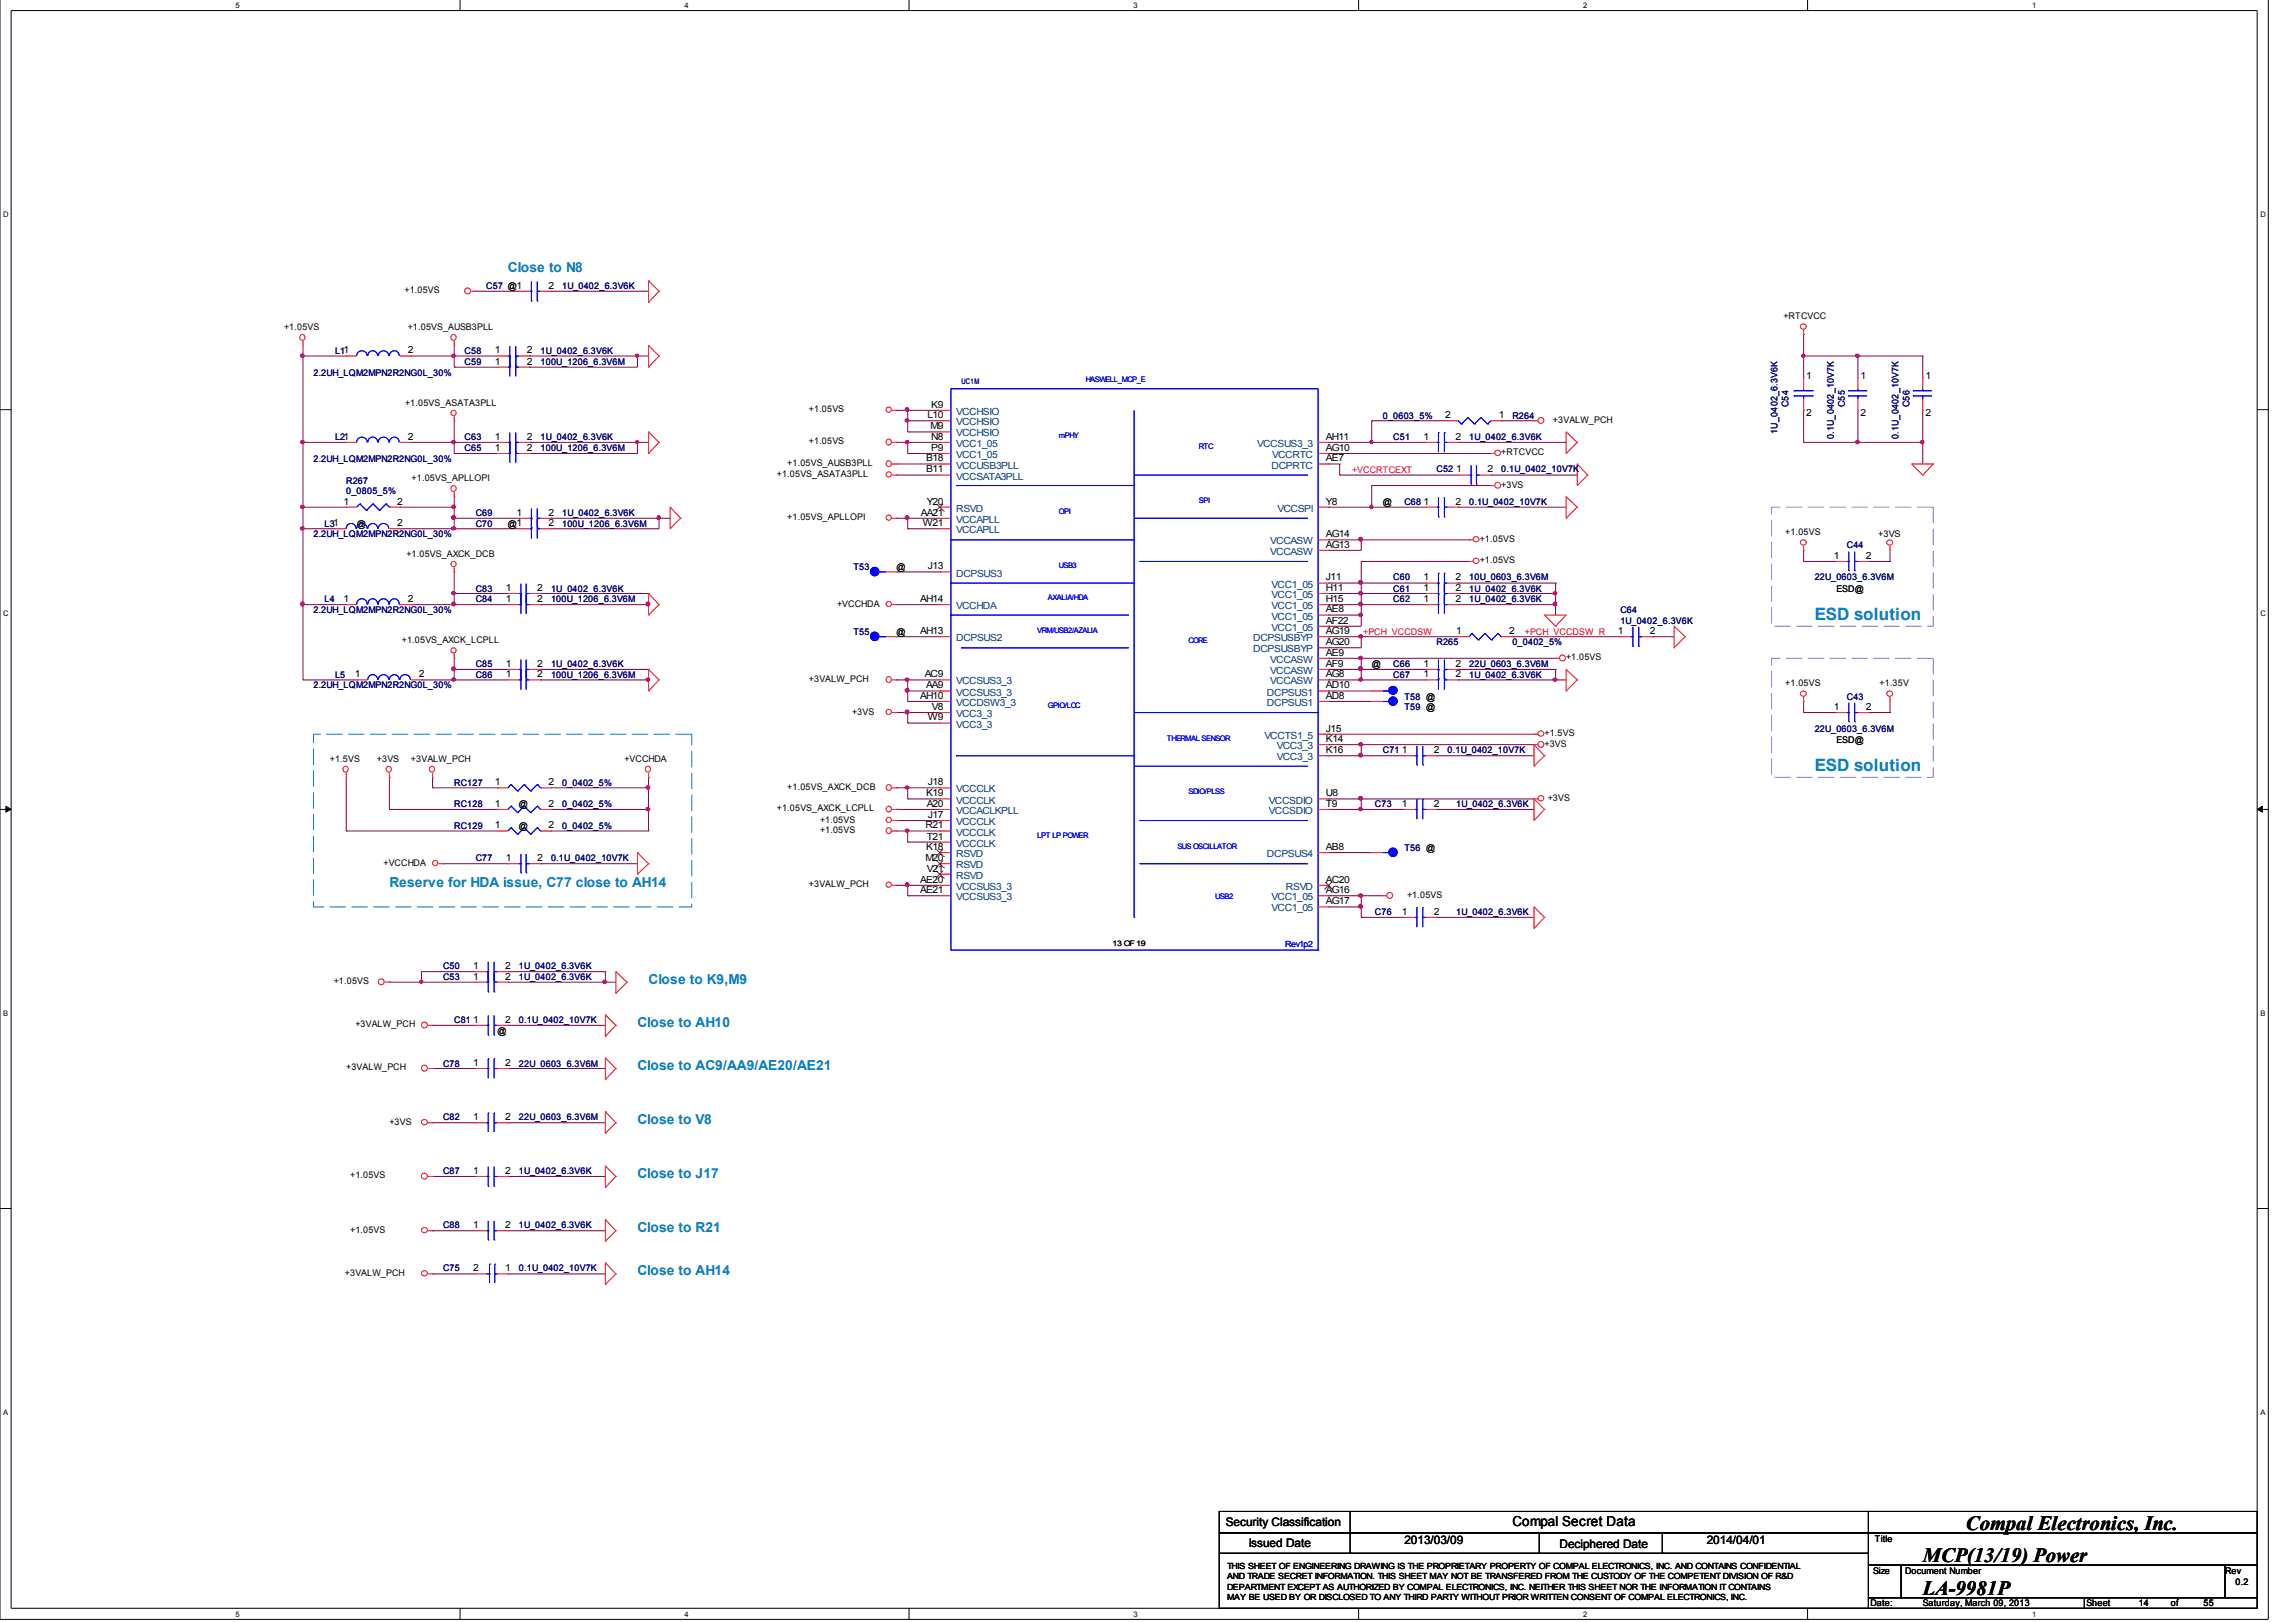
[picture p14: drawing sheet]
<svg xmlns="http://www.w3.org/2000/svg" width="297mm" height="210mm" viewBox="0 0 297 210" stroke-linecap="round" stroke-linejoin="round" font-family="sans-serif">
<defs><g id="words">
<g font-size="2.6">
<text x="248.8" y="202.2">MCP(13/19) Power</text>
<text x="254.3" y="198">Compal Electronics, Inc.</text>
<text x="248.8" y="206.4">LA-9981P</text>
</g>
<g font-size="2.2" fill="#0080c0">
<text x="234.8" y="80.3">ESD solution</text>
<text x="234.8" y="99.8">ESD solution</text>
</g>
<g font-size="1.8" fill="#0080c0">
<text x="65.7" y="35.2">Close to N8</text>
<text x="50.4" y="114.7">Reserve for HDA issue, C77 close to AH14</text>
<text x="83.9" y="127.4">Close to K9,M9</text>
<text x="82.5" y="132.9">Close to AH10</text>
<text x="82.5" y="138.5">Close to AC9/AA9/AE20/AE21</text>
<text x="82.5" y="145.5">Close to V8</text>
<text x="82.5" y="152.5">Close to J17</text>
<text x="82.5" y="159.4">Close to R21</text>
<text x="82.5" y="165">Close to AH14</text>
</g>
<text font-size="1.8" x="195.7" y="197.5">Compal Secret Data</text>
<g font-size="1.5">
<text x="158.6" y="197.5">Security Classification</text>
<text x="161.5" y="200.2">Issued Date</text>
<text x="181.7" y="199.8">2013/03/09</text>
<text x="201.8" y="200.3">Deciphered Date</text>
<text x="220.8" y="199.8">2014/04/01</text>
</g>
<g font-size="1.3">
<text x="71" y="37.4">2</text>
<text x="52.7" y="45.7">2</text>
<text x="64" y="47.2">1</text>
<text x="64" y="45.7">1</text>
<text x="68.2" y="47.2">2</text>
<text x="68.2" y="45.7">2</text>
<text x="120.5" y="52.8">K9</text>
<text x="233.7" y="49">1</text>
<text x="233.7" y="53.9">2</text>
<text x="240.7" y="49">1</text>
<text x="240.7" y="53.9">2</text>
<text x="249.1" y="49">1</text>
<text x="249.1" y="53.9">2</text>
<text x="52.7" y="56.9">2</text>
<text x="64" y="58.3">1</text>
<text x="64" y="56.9">1</text>
<text x="68.2" y="58.3">2</text>
<text x="68.2" y="56.9">2</text>
<text x="119.8" y="59.7">B18</text>
<text x="120" y="54.1">L10</text>
<text x="120.4" y="55.6">M9</text>
<text x="120.5" y="56.9">N8</text>
<text x="120.5" y="58.3">P9</text>
<text x="171.5" y="59.7">AE7</text>
<text x="171.5" y="58.3">AG10</text>
<text x="171.5" y="56.9">AH11</text>
<text x="184.1" y="56.9">1</text>
<text x="186.9" y="54.1">2</text>
<text x="188.3" y="56.9">2</text>
<text x="193.9" y="54.1">1</text>
<text x="44.4" y="65.3">1</text>
<text x="51.4" y="65.3">2</text>
<text x="119.8" y="61.1">B11</text>
<text x="119.9" y="65.3">Y20</text>
<text x="171.5" y="65.3">Y8</text>
<text x="184.1" y="65.3">1</text>
<text x="188.3" y="65.3">2</text>
<text x="188.4" y="61.1">1</text>
<text x="192.4" y="61.1">2</text>
<text x="51.4" y="68.1">2</text>
<text x="66.8" y="66.7">1</text>
<text x="71" y="66.7">2</text>
<text x="71" y="68.1">2</text>
<text x="119.1" y="66.7">AA21</text>
<text x="119.4" y="68.1">W21</text>
<text x="171.5" y="70.9">AG13</text>
<text x="171.5" y="69.5">AG14</text>
<text x="44.4" y="77.9">1</text>
<text x="52.7" y="77.9">2</text>
<text x="65.4" y="77.9">1</text>
<text x="65.4" y="76.5">1</text>
<text x="69.5" y="77.9">2</text>
<text x="69.5" y="76.5">2</text>
<text x="119" y="77.9">AH14</text>
<text x="120.1" y="73.7">J13</text>
<text x="171.5" y="77.9">H15</text>
<text x="171.5" y="76.5">H11</text>
<text x="171.5" y="75.1">J11</text>
<text x="184.1" y="76.5">1</text>
<text x="184.1" y="75.1">1</text>
<text x="184.1" y="77.9">1</text>
<text x="188.3" y="76.5">2</text>
<text x="188.3" y="75.1">2</text>
<text x="188.3" y="77.9">2</text>
<text x="237.2" y="72.3">1</text>
<text x="241.4" y="72.3">2</text>
<text x="119" y="82.1">AH13</text>
<text x="171.5" y="79.3">AE8</text>
<text x="171.5" y="80.7">AF22</text>
<text x="171.5" y="82.1">AG19</text>
<text x="171.5" y="83.5">AG20</text>
<text x="188.4" y="82.1">1</text>
<text x="195.2" y="82.1">2</text>
<text x="209.3" y="82.1">1</text>
<text x="213.4" y="82.1">2</text>
<text x="45.9" y="87.6">1</text>
<text x="54.2" y="87.6">2</text>
<text x="65.4" y="86.3">1</text>
<text x="65.4" y="87.6">1</text>
<text x="69.5" y="86.3">2</text>
<text x="69.5" y="87.6">2</text>
<text x="119.6" y="87.6">AC9</text>
<text x="119.8" y="89.1">AA9</text>
<text x="171.5" y="87.6">AG8</text>
<text x="171.5" y="86.3">AF9</text>
<text x="171.5" y="84.9">AE9</text>
<text x="171.5" y="89.1">AD10</text>
<text x="184.1" y="86.3">1</text>
<text x="184.1" y="87.6">1</text>
<text x="188.3" y="86.3">2</text>
<text x="188.3" y="87.6">2</text>
<text x="119" y="90.4">AH10</text>
<text x="120.1" y="93.2">W9</text>
<text x="120.6" y="91.9">V8</text>
<text x="171.5" y="90.4">AD8</text>
<text x="171.5" y="94.7">J15</text>
<text x="237.2" y="91.9">1</text>
<text x="241.4" y="91.9">2</text>
<text x="64" y="101.6">1</text>
<text x="71" y="101.6">2</text>
<text x="120.1" y="101.6">J18</text>
<text x="171.5" y="96">K14</text>
<text x="171.5" y="97.5">K16</text>
<text x="181.4" y="97.5">1</text>
<text x="185.5" y="97.5">2</text>
<text x="64" y="104.4">1</text>
<text x="64" y="107.2">1</text>
<text x="71" y="104.4">2</text>
<text x="71" y="107.2">2</text>
<text x="119.7" y="107.2">R21</text>
<text x="119.8" y="103.1">K19</text>
<text x="119.9" y="104.4">A20</text>
<text x="120.1" y="105.8">J17</text>
<text x="171.5" y="103.1">U8</text>
<text x="171.5" y="104.4">T9</text>
<text x="181.4" y="104.4">1</text>
<text x="185.5" y="104.4">2</text>
<text x="65.4" y="111.4">1</text>
<text x="69.5" y="111.4">2</text>
<text x="119.7" y="111.4">M20</text>
<text x="119.8" y="110">K18</text>
<text x="119.9" y="108.6">T21</text>
<text x="119.9" y="112.8">V21</text>
<text x="171.5" y="110">AB8</text>
<text x="119" y="114.2">AE20</text>
<text x="119" y="115.6">AE21</text>
<text x="171.5" y="114.2">AC20</text>
<text x="171.5" y="115.6">AG16</text>
<text x="171.5" y="117">AG17</text>
<text x="181.4" y="118.4">1</text>
<text x="185.5" y="118.4">2</text>
<text x="61.2" y="125.4">1</text>
<text x="65.4" y="125.4">2</text>
<text x="61.2" y="126.8">1</text>
<text x="65.4" y="126.8">2</text>
<text x="61.2" y="137.9">1</text>
<text x="61.2" y="132.3">1</text>
<text x="65.4" y="137.9">2</text>
<text x="65.4" y="132.3">2</text>
<text x="61.2" y="145">1</text>
<text x="65.4" y="145">2</text>
<text x="61.2" y="151.9">1</text>
<text x="65.4" y="151.9">2</text>
<text x="61.2" y="158.9">1</text>
<text x="65.4" y="158.9">2</text>
<text x="61.2" y="164.5">2</text>
<text x="65.4" y="164.5">1</text>
</g>
<g font-size="1.3" fill="#004080">
<text x="123.7" y="53.7">VCCHSIO</text>
<text x="123.7" y="56.5">VCCHSIO</text>
<text x="123.7" y="57.8">VCC1_05</text>
<text x="123.7" y="59.3">VCC1_05</text>
<text x="123.7" y="55">VCCHSIO</text>
<text x="162.6" y="57.8">VCCSUS3_3</text>
<text x="164.6" y="59.3">VCCRTC</text>
<text x="123.7" y="60.6">VCCUSB3PLL</text>
<text x="123.7" y="62.1">VCCSATA3PLL</text>
<text x="164.5" y="60.6">DCPRTC</text>
<text x="123.7" y="66.2">RSVD</text>
<text x="123.7" y="69">VCCAPLL</text>
<text x="123.7" y="67.7">VCCAPLL</text>
<text x="164.3" y="71.8">VCCASW</text>
<text x="164.3" y="70.5">VCCASW</text>
<text x="165.3" y="66.2">VCCSPI</text>
<text x="123.7" y="74.6">DCPSUS3</text>
<text x="164.5" y="77.4">VCC1_05</text>
<text x="164.5" y="76">VCC1_05</text>
<text x="123.7" y="83">DCPSUS2</text>
<text x="123.7" y="78.8">VCCHDA</text>
<text x="162.1" y="83">DCPSUSBYP</text>
<text x="164.5" y="80.2">VCC1_05</text>
<text x="164.5" y="78.8">VCC1_05</text>
<text x="164.5" y="81.6">VCC1_05</text>
<text x="123.7" y="88.6">VCCSUS3_3</text>
<text x="162.1" y="84.4">DCPSUSBYP</text>
<text x="164.3" y="88.6">VCCASW</text>
<text x="164.3" y="87.2">VCCASW</text>
<text x="164.3" y="85.8">VCCASW</text>
<text x="123.7" y="90">VCCSUS3_3</text>
<text x="123.7" y="91.4">VCCDSW3_3</text>
<text x="123.7" y="94.2">VCC3_3</text>
<text x="123.7" y="92.8">VCC3_3</text>
<text x="163.6" y="95.6">VCCTS1_5</text>
<text x="163.9" y="90">DCPSUS1</text>
<text x="163.9" y="91.4">DCPSUS1</text>
<text x="165.2" y="97">VCC3_3</text>
<text x="165.2" y="98.4">VCC3_3</text>
<text x="123.7" y="102.5">VCCCLK</text>
<text x="123.7" y="105.3">VCCACLKPLL</text>
<text x="123.7" y="104">VCCCLK</text>
<text x="123.7" y="106.8">VCCCLK</text>
<text x="164.2" y="104">VCCSDIO</text>
<text x="164.2" y="105.3">VCCSDIO</text>
<text x="123.7" y="112.4">RSVD</text>
<text x="123.7" y="109.6">VCCCLK</text>
<text x="123.7" y="108.1">VCCCLK</text>
<text x="123.7" y="113.7">RSVD</text>
<text x="123.7" y="110.9">RSVD</text>
<text x="163.9" y="110.9">DCPSUS4</text>
<text x="123.7" y="115.2">VCCSUS3_3</text>
<text x="123.7" y="116.5">VCCSUS3_3</text>
<text x="164.5" y="116.5">VCC1_05</text>
<text x="164.5" y="118">VCC1_05</text>
<text x="166.4" y="115.2">RSVD</text>
</g>
<g font-size="1.2">
<text x="52.3" y="37.9">+1.05VS</text>
<text x="230.7" y="41.3">+RTCVCC</text>
<text x="36.7" y="42.7">+1.05VS</text>
<text x="52.7" y="42.7">+1.05VS_AUSB3PLL</text>
<text x="52.4" y="52.5">+1.05VS_ASATA3PLL</text>
<text x="104.6" y="53.4">+1.05VS</text>
<text x="104.6" y="57.5">+1.05VS</text>
<text x="194.2" y="58.9">+RTCVCC</text>
<text x="200.9" y="54.7">+3VALW_PCH</text>
<text x="53.3" y="62.2">+1.05VS_APLLOPI</text>
<text x="100.5" y="61.7">+1.05VS_ASATA3PLL</text>
<text x="101.9" y="60.3">+1.05VS_AUSB3PLL</text>
<text x="178.9" y="65.4">@</text>
<text x="194.2" y="63.1">+3VS</text>
<text x="46.1" y="68.2">@</text>
<text x="65.7" y="68.2">@1</text>
<text x="101.9" y="67.3">+1.05VS_APLLOPI</text>
<text x="191.4" y="70.1">+1.05VS</text>
<text x="231" y="69.3">+1.05VS</text>
<text x="243" y="69.5">+3VS</text>
<text x="52.6" y="72.1">+1.05VS_AXCK_DCB</text>
<text x="116" y="73.8">@</text>
<text x="191.4" y="72.9">+1.05VS</text>
<text x="237.6" y="76.6">ESD@</text>
<text x="52" y="83.2">+1.05VS_AXCK_LCPLL</text>
<text x="108.3" y="78.5">+VCCHDA</text>
<text x="116" y="82.1">@</text>
<text x="104.6" y="88.2">+3VALW_PCH</text>
<text x="177.5" y="86.3">@</text>
<text x="202.6" y="85.4">+1.05VS</text>
<text x="231" y="88.8">+1.05VS</text>
<text x="243.2" y="88.8">+1.35V</text>
<text x="110.2" y="92.5">+3VS</text>
<text x="199.8" y="95.3">+1.5VS</text>
<text x="42.7" y="98.6">+1.5VS</text>
<text x="48.8" y="98.6">+3VS</text>
<text x="53.2" y="98.6">+3VALW_PCH</text>
<text x="80.8" y="98.6">+VCCHDA</text>
<text x="199.8" y="96.6">+3VS</text>
<text x="237.6" y="96.1">ESD@</text>
<text x="67.1" y="104.5">@</text>
<text x="67.1" y="107.3">@</text>
<text x="100.5" y="105">+1.05VS_AXCK_LCPLL</text>
<text x="101.9" y="102.2">+1.05VS_AXCK_DCB</text>
<text x="106.1" y="106.4">+1.05VS</text>
<text x="106.1" y="107.8">+1.05VS</text>
<text x="200.2" y="103.6">+3VS</text>
<text x="49.6" y="112">+VCCHDA</text>
<text x="104.6" y="114.8">+3VALW_PCH</text>
<text x="182" y="116.2">+1.05VS</text>
<text x="43.2" y="127.4">+1.05VS</text>
<text x="46" y="132.9">+3VALW_PCH</text>
<text x="64.3" y="133.8">@</text>
<text x="44.8" y="138.5">+3VALW_PCH</text>
<text x="50.4" y="145.6">+3VS</text>
<text x="45.3" y="152.5">+1.05VS</text>
<text x="45.3" y="159.5">+1.05VS</text>
<text x="44.6" y="165.1">+3VALW_PCH</text>
<text x="242.3" y="203.6">Size</text>
<text x="242.6" y="199.6">Title</text>
<text x="246.5" y="203.6">Document Number</text>
<text x="287.9" y="203.6">Rev</text>
<text x="242" y="207.9">Date:</text>
<text x="248.8" y="207.9">Saturday, March 09, 2013</text>
<text x="269.9" y="207.9">Sheet</text>
<text x="276.7" y="207.9">14</text>
<text x="280.8" y="207.9">of</text>
<text x="285.1" y="207.9">55</text>
<text x="289.2" y="205.1">0.2</text>
</g>
<g font-size="1.2" fill="#000080">
<text x="62.9" y="37.4">C57 @1</text>
<text x="72.7" y="37.4">1U_0402_6.3V6K</text>
<text x="43.3" y="45.8">L11</text>
<text x="60.1" y="47.2">C59</text>
<text x="60.1" y="45.8">C58</text>
<text x="69.9" y="47.2">100U_1206_6.3V6M</text>
<text x="69.9" y="45.8">1U_0402_6.3V6K</text>
<text x="40.6" y="48.6">2.2UH_LQM2MPN2R2NG0L_30%</text>
<text x="231.4" y="52.7" transform="rotate(-90 231.4 52.7)">C54</text>
<text x="238.7" y="52.7" transform="rotate(-90 238.7 52.7)">C55</text>
<text x="247.1" y="52.7" transform="rotate(-90 247.1 52.7)">C56</text>
<text x="40.6" y="59.8">2.2UH_LQM2MPN2R2NG0L_30%</text>
<text x="43.3" y="57">L21</text>
<text x="60.1" y="58.3">C65</text>
<text x="60.1" y="57">C63</text>
<text x="69.9" y="58.3">100U_1206_6.3V6M</text>
<text x="69.9" y="57">1U_0402_6.3V6K</text>
<text x="178.9" y="54.2">0_0603_5%</text>
<text x="180.3" y="57">C51</text>
<text x="190.1" y="57">1U_0402_6.3V6K</text>
<text x="195.7" y="54.2">R264</text>
<text x="230" y="56.1" transform="rotate(-90 230 56.1)">1U_0402_6.3V6K</text>
<text x="237.2" y="56.8" transform="rotate(-90 237.2 56.8)">0.1U_0402_10V7K</text>
<text x="245.6" y="56.8" transform="rotate(-90 245.6 56.8)">0.1U_0402_10V7K</text>
<text x="44.8" y="62.6">R267</text>
<text x="44.8" y="63.9">0_0805_5%</text>
<text x="181.7" y="65.4">C68</text>
<text x="185.8" y="61.1">C52</text>
<text x="190.1" y="65.4">0.1U_0402_10V7K</text>
<text x="194.2" y="61.1">0.1U_0402_10V7K</text>
<text x="40.6" y="69.5">2.2UH_LQM2MPN2R2NG0L_30%</text>
<text x="42" y="68.2">L31</text>
<text x="61.6" y="66.7">C69</text>
<text x="61.6" y="68.2">C70</text>
<text x="72.7" y="66.7">1U_0402_6.3V6K</text>
<text x="72.7" y="68.2">100U_1206_6.3V6M</text>
<text x="238.9" y="71">C44</text>
<text x="42" y="77.9">L4</text>
<text x="61.6" y="77.9">C84</text>
<text x="61.6" y="76.6">C83</text>
<text x="71.3" y="77.9">100U_1206_6.3V6M</text>
<text x="71.3" y="76.6">1U_0402_6.3V6K</text>
<text x="110.4" y="73.8">T53</text>
<text x="180.3" y="76.6">C61</text>
<text x="180.3" y="75.1">C60</text>
<text x="180.3" y="77.9">C62</text>
<text x="190.1" y="76.6">1U_0402_6.3V6K</text>
<text x="190.1" y="75.1">10U_0603_6.3V6M</text>
<text x="190.1" y="77.9">1U_0402_6.3V6K</text>
<text x="234.8" y="75.1">22U_0603_6.3V6M</text>
<text x="40.6" y="79.3">2.2UH_LQM2MPN2R2NG0L_30%</text>
<text x="110.4" y="82.1">T55</text>
<text x="185.8" y="83.5">R265</text>
<text x="195.7" y="83.5">0_0402_5%</text>
<text x="209.6" y="79.3">C64</text>
<text x="209.6" y="80.7">1U_0402_6.3V6K</text>
<text x="40.6" y="89.1">2.2UH_LQM2MPN2R2NG0L_30%</text>
<text x="43.3" y="87.7">L5</text>
<text x="61.6" y="86.3">C85</text>
<text x="61.6" y="87.7">C86</text>
<text x="71.3" y="86.3">1U_0402_6.3V6K</text>
<text x="71.3" y="87.7">100U_1206_6.3V6M</text>
<text x="180.3" y="86.3">C66</text>
<text x="180.3" y="87.7">C67</text>
<text x="190.1" y="86.3">22U_0603_6.3V6M</text>
<text x="190.1" y="87.7">1U_0402_6.3V6K</text>
<text x="181.7" y="91.9">T59 @</text>
<text x="181.7" y="90.5">T58 @</text>
<text x="234.8" y="94.7">22U_0603_6.3V6M</text>
<text x="238.9" y="90.5">C43</text>
<text x="58.8" y="101.7">RC127</text>
<text x="72.7" y="101.7">0_0402_5%</text>
<text x="178.9" y="97.5">C71</text>
<text x="187.3" y="97.5">0.1U_0402_10V7K</text>
<text x="58.8" y="104.5">RC128</text>
<text x="58.8" y="107.3">RC129</text>
<text x="72.7" y="104.5">0_0402_5%</text>
<text x="72.7" y="107.3">0_0402_5%</text>
<text x="177.9" y="104.5">C73</text>
<text x="188.4" y="104.5">1U_0402_6.3V6K</text>
<text x="61.6" y="111.4">C77</text>
<text x="71.3" y="111.4">0.1U_0402_10V7K</text>
<text x="181.7" y="110.1">T56 @</text>
<text x="177.9" y="118.5">C76</text>
<text x="188.4" y="118.5">1U_0402_6.3V6K</text>
<text x="57.3" y="125.4">C50</text>
<text x="67.1" y="125.4">1U_0402_6.3V6K</text>
<text x="57.3" y="126.8">C53</text>
<text x="67.1" y="126.8">1U_0402_6.3V6K</text>
<text x="58.8" y="132.4">C81</text>
<text x="67.1" y="132.4">0.1U_0402_10V7K</text>
<text x="57.3" y="138">C78</text>
<text x="67.1" y="138">22U_0603_6.3V6M</text>
<text x="57.3" y="145">C82</text>
<text x="67.1" y="145">22U_0603_6.3V6M</text>
<text x="57.3" y="152">C87</text>
<text x="67.1" y="152">1U_0402_6.3V6K</text>
<text x="57.3" y="158.9">C88</text>
<text x="67.1" y="158.9">1U_0402_6.3V6K</text>
<text x="57.3" y="164.5">C75</text>
<text x="67.1" y="164.5">0.1U_0402_10V7K</text>
</g>
<g font-size="1.2" fill="#f00">
<text x="174.9" y="61.2">+VCCRTCEXT</text>
<text x="176.4" y="82.1">+PCH_VCCDSW</text>
<text x="197.3" y="82.1">+PCH_VCCDSW_R</text>
</g>
<text font-size="1.1" fill="#00f" x="166.3" y="122.6">Rev1p2</text>
<g font-size="1.1">
<text x="158.7" y="203">THIS SHEET OF ENGINEERING DRAWING IS THE PROPRIETARY PROPERTY OF COMPAL ELECTRONICS, INC. AND CONTAINS CONFIDENTIAL</text>
<text x="158.7" y="204.4">AND TRADE SECRET INFORMATION. THIS SHEET MAY NOT BE TRANSFERED FROM THE CUSTODY OF THE COMPETENT DIVISION OF R&amp;D</text>
<text x="158.7" y="205.8">DEPARTMENT EXCEPT AS AUTHORIZED BY COMPAL ELECTRONICS, INC. NEITHER THIS SHEET NOR THE INFORMATION IT CONTAINS</text>
<text x="158.7" y="207.1">MAY BE USED BY OR DISCLOSED TO ANY THIRD PARTY WITHOUT PRIOR WRITTEN CONSENT OF COMPAL ELECTRONICS, INC.</text>
</g>
<g font-size="1">
<text x="30.5" y="1">5</text>
<text x="88.6" y="1">4</text>
<text x="146.6" y="1">3</text>
<text x="204.8" y="1">2</text>
<text x="262.9" y="1">1</text>
<text x=".4" y="28">D</text>
<text x="292.4" y="28">D</text>
<text x=".4" y="79.7">C</text>
<text x="292.4" y="79.7">C</text>
<text x="143.9" y="122.4">13 OF 19</text>
<text x=".4" y="131.4">B</text>
<text x="292.4" y="131.4">B</text>
<text x=".4" y="183.1">A</text>
<text x="292.4" y="183.1">A</text>
<text x="30.5" y="209.2">5</text>
<text x="88.6" y="209.2">4</text>
<text x="146.6" y="209.2">3</text>
<text x="204.8" y="209.2">2</text>
<text x="262.9" y="209.2">1</text>
</g>
<text font-size="1" fill="#000080" x="124.4" y="49.7">UC1M</text>
<g font-size="1" fill="#00f">
<text x="140.5" y="49.5">HASWELL_MCP_E</text>
<text x="137" y="56.7">mPHY</text>
<text x="155.1" y="58.1">RTC</text>
<text x="155.1" y="65.1">SPI</text>
<text x="137" y="66.5">OPI</text>
<text x="135.6" y="77.7">AXALIA/HDA</text>
<text x="137" y="73.5">USB3</text>
<text x="134.2" y="81.9">VRM/USB2/AZALIA</text>
<text x="153.8" y="83.2">CORE</text>
<text x="135.6" y="91.6">GPIO/LCC</text>
<text x="151" y="95.9">THERMAL SENSOR</text>
<text x="153.8" y="102.8">SDIO/PLSS</text>
<text x="134.2" y="108.4">LPT LP POWER</text>
<text x="152.3" y="109.8">SUS OSCILLATOR</text>
<text x="157.2" y="116.3">USB2</text>
</g>
</g></defs>
<path d="M0 -.1v209.7h293.5v-209.7M1.4 1.4h290.6v206.7h-290.6z" fill="none" stroke="#000" stroke-width=".13"/>
<g fill="#fff">
<path d="M30.5 .2h.4v1h-.4z"/>
<path d="M30.5 208.4h.4v1h-.4z"/>
</g>
<path d="M59.5 -.1v1.5M59.5 208.1v1.5" fill="none" stroke="#000" stroke-width=".13"/>
<g fill="#fff">
<path d="M88.6 .2h.4v1h-.4z"/>
<path d="M88.6 208.4h.4v1h-.4z"/>
</g>
<path d="M117.6 -.1v1.5M117.6 208.1v1.5" fill="none" stroke="#000" stroke-width=".13"/>
<g fill="#fff">
<path d="M146.6 .2h.5v1h-.5z"/>
<path d="M146.6 208.4h.5v1h-.5z"/>
</g>
<path d="M175.8 -.1v1.5M175.8 208.1v1.5" fill="none" stroke="#000" stroke-width=".13"/>
<g fill="#fff">
<path d="M204.8 .2h.4v1h-.4z"/>
<path d="M204.8 208.4h.4v1h-.4z"/>
</g>
<path d="M233.8 -.1v1.5M233.8 208.1v1.5" fill="none" stroke="#000" stroke-width=".13"/>
<g fill="#fff">
<path d="M262.9 .2h.4v1h-.4z"/>
<path d="M262.9 208.4h.4v1h-.4z"/>
<path d="M.4 27.2h.5v1h-.5z"/>
<path d="M292.4 27.2h.5v1h-.5z"/>
<path d="M.4 78.8h.5v1.1h-.5z"/>
<path d="M292.4 78.8h.5v1.1h-.5z"/>
</g>
<path d="M0 53h1.4M292 53h1.5" fill="none" stroke="#000" stroke-width=".13"/>
<g fill="#fff">
<path d="M.4 130.6h.5v1h-.5z"/>
<path d="M292.4 130.6h.5v1h-.5z"/>
</g>
<path d="M0 104.7h1.4M292 104.7h1.5" fill="none" stroke="#000" stroke-width=".13"/>
<path d="M.8 104.3l.6 .4-.6 .4zM292 104.7l.7-.4v.8z" fill="#000" stroke="#000" stroke-width=".13"/>
<g fill="#fff">
<path d="M.4 182.2h.5v1h-.5z"/>
<path d="M292.4 182.2h.5v1h-.5z"/>
</g>
<g fill="none" stroke="#000" stroke-width=".13">
<path d="M0 156.4h1.4M292 156.4h1.5M157.7 195.6h84v2.8h-84zM157.7 198.4h84v2.6h-84zM174.7 198.4h.1M174.7 195.6v5.4M199.1 198.4v2.6M215.1 198.4v2.6M241.7 195.6h50.3v2.8h-50.3zM241.7 198.4h50.3v4.1h-50.3zM157.7 201h84v7.1h-84zM174.7 201h.1"/>
<path d="M199.1 201h.1M215.1 201h.1M241.7 202.5h4.3v4.3h-4.3zM241.7 206.8h28v1.3h-28zM246 202.5h41.9v4.3h-41.9zM269.7 206.8h22.3v1.3h-22.3zM287.9 202.5h4.1v4.3h-4.1z"/>
</g>
<path d="M40.6 95h48.9v22.4h-48.9z" fill="none" stroke="#0080ff" stroke-width=".13" stroke-dasharray="2.1 .7" stroke-linecap="butt"/>
<path d="M229.2 65.6h20.9v15.4h-20.9zM229.2 85.2h20.9v15.4h-20.9z" fill="none" stroke="#8080ff" stroke-width=".13" stroke-dasharray="2.1 .7" stroke-linecap="butt"/>
<g fill="none" stroke="#800040" stroke-width=".13">
<path d="M61.6 37.7h.1M61.6 37.7h5.5M71.3 37.7h.1M71.3 37.7h12.6M39.2 57.2h.1M39.2 44.7h.1M39.2 46.1h.1M39.2 57.2h5.6M39.2 44.7v43.3M39.2 46.1h5.6M53.2 46.1h.1M53.2 57.2h.1"/>
<path d="M53.2 57.2h11.1M53.2 46.1h11.1M58.8 44.7h.1M58.8 46.1h.1M58.8 58.7h.1M58.8 57.2h.1M58.8 54.5h.1M58.8 47.5h.1M58.8 44.7v2.8M58.8 54.5v4.2M58.8 58.7h5.5M58.8 47.5h5.5"/>
<path d="M68.5 58.7h.1M68.5 47.5h.1M68.5 57.2h.1M68.5 46.1h.1M68.5 57.2h15.4M68.5 46.1h15.4M82.5 46.1h.1M82.5 57.2h.1M82.5 57.2v1.5h-14M82.5 46.1v1.4h-14M116 53.1h.1M116 57.2h.1"/>
<path d="M116 57.2h5.6M116 53.1h5.6M117.4 54.5h.1M117.4 55.9h.1M117.4 58.7h.1M117.4 57.2h.1M117.4 53.1h.1M117.4 53.1v2.8M117.4 57.2v1.5M117.4 54.5h4.2M117.4 58.7h4.2M117.4 55.9h4.2"/>
<path d="M171.9 57.2h.1M171.9 58.7h.1M171.9 57.2h12.6M171.9 58.7h21M177.5 57.2h.1M177.5 54.5h.1M177.5 54.5h9.8M177.5 54.5v2.7M188.6 57.2h.1M188.6 57.2h14M194.2 54.5h.1M194.2 54.5h4.3"/>
<path d="M233.3 46.1h.1M233.3 53.1h.1M233.3 43.3h.1M233.3 57.2h.1M233.3 57.2h15.5M233.3 46.1h15.5M233.3 43.3v5.6M233.3 53.1v4.1M240.4 53.1h.1M240.4 46.1h.1M240.4 57.2h.1M240.4 46.1v2.8"/>
<path d="M240.4 53.1v4.1M248.8 57.2h.1M248.8 46.1h.1M248.8 53.1h.1M248.8 46.1v2.8M248.8 53.1v6.9M39.2 65.6h.1M39.2 78.2h.1M39.2 68.4h.1M39.2 78.2h5.6M39.2 68.4h4.1M39.2 65.6h5.6"/>
<path d="M51.7 68.4h.1M51.7 65.6h.1M51.7 68.4h15.4M51.7 65.6h7.1M53.2 78.2h.1M53.2 78.2h12.5M58.8 74h.1M58.8 64.3h.1M58.8 78.2h.1M58.8 76.8h.1M58.8 67.1h.1M58.8 68.4h.1"/>
<path d="M58.8 65.6h.1M58.8 76.8h6.9M58.8 67.1h8.3M58.8 64.3v4.1M58.8 74v4.2M69.9 78.2h.1M69.9 76.8h.1M69.9 76.8h14M71.3 68.4h.1M71.3 67.1h.1M71.3 67.1h15.4M83.9 76.8h.1"/>
<path d="M83.9 76.8v1.4h-14M85.3 67.1h.1M85.3 67.1v1.3h-14M116 67.1h.1M116 60h.1M116 61.5h.1M116 78.2h.1M116 78.2h5.6M116 67.1h5.6M116 60h5.6M116 61.5h5.6M116 74h5.6"/>
<path d="M117.4 68.4h.1M117.4 67.1h.1M117.4 67.1v1.3M117.4 68.4h4.2M121.6 74h.1M171.9 69.9h.1M171.9 60h.1M171.9 71.2h.1M171.9 75.5h.1M171.9 76.8h.1M171.9 79.6h.1M171.9 78.2h.1"/>
<path d="M171.9 65.6h.1M171.9 75.5h12.6M171.9 76.8h12.6M171.9 78.2h12.6M171.9 69.9h18.2M171.9 60h1.4M171.9 79.6h4.2M171.9 65.6h12.6M173.3 60h.1M173.3 61.5h.1M173.3 61.5h15.3M173.3 60v1.5"/>
<path d="M176.1 79.6h.1M176.1 75.5h.1M176.1 76.8h.1M176.1 69.9h.1M176.1 78.2h.1M176.1 72.7h.1M176.1 69.9v1.3h-4.2M176.1 72.7v8.3h-4.2M176.1 72.7h14M177.5 62.8h.1M177.5 65.6h.1M177.5 62.8v2.8"/>
<path d="M177.5 62.8h15.4M188.6 75.5h.1M188.6 76.8h.1M188.6 78.2h.1M188.6 65.6h.1M188.6 75.5h12.7M188.6 76.8h12.7M188.6 78.2h12.7M188.6 65.6h14M192.9 61.5h.1M192.9 61.5h11.1M201.3 75.5h.1"/>
<path d="M201.3 76.8h.1M201.3 78.2h.1M201.3 75.5v4.1M233.3 72.7h.1M233.3 72.7h4.3M233.3 71.2v1.5M237.6 72.7h.1M241.7 72.7h.1M241.7 72.7h2.8M244.5 72.7h.1M244.5 71.2v1.5M39.2 88h.1"/>
<path d="M39.2 88h6.9M54.5 88h.1M54.5 88h11.2M58.8 85.2h.1M58.8 88h.1M58.8 86.6h.1M58.8 85.2v2.8M58.8 86.6h6.9M69.9 88h.1M69.9 86.6h.1M69.9 86.6h14M83.9 86.6h.1"/>
<path d="M83.9 86.6v1.4h-14M116 88h.1M116 92.2h.1M116 88h5.6M116 82.4h5.6M116 92.2h5.6M117.4 92.2h.1M117.4 93.6h.1M117.4 90.8h.1M117.4 89.4h.1M117.4 88h.1M117.4 88v2.8"/>
<path d="M117.4 92.2v1.4M117.4 93.6h4.2M117.4 90.8h4.2M117.4 89.4h4.2M121.6 82.4h.1M171.9 82.4h.1M171.9 83.8h.1M171.9 85.2h.1M171.9 86.6h.1M171.9 81h.1M171.9 95h.1M171.9 96.4h.1"/>
<path d="M171.9 88h.1M171.9 89.4h.1M171.9 90.8h.1M171.9 97.8h.1M171.9 88h12.6M171.9 82.4h16.7M171.9 85.2h29.4M171.9 86.6h12.6M171.9 90.8h5.6M171.9 95h26.6M171.9 97.8h9.8M171.9 96.4h26.6"/>
<path d="M171.9 89.4h5.6M176.1 82.4h.1M176.1 85.2h.1M176.1 88h.1M176.1 86.6h.1M176.1 97.8h.1M176.1 96.4h.1M176.1 82.4v1.4h-4.2M176.1 85.2v2.8M176.1 96.4v1.4M185.8 97.8h.1M185.8 97.8h12.7"/>
<path d="M188.6 86.6h.1M188.6 88h.1M188.6 88h14M188.6 86.6h12.7M195.7 82.4h.1M195.7 82.4h13.9M201.3 88h.1M201.3 86.6h.1M201.3 86.6v1.4M213.8 82.4h.1M213.8 82.4h2.8M233.3 92.2h.1"/>
<path d="M233.3 92.2h4.3M233.3 90.8v1.4M237.6 92.2h.1M241.7 92.2h.1M241.7 92.2h2.8M244.5 92.2h.1M244.5 90.8v1.4M44.8 107.5h.1M44.8 100.6h.1M44.8 107.5h19.5M44.8 100.6v6.9M50.4 100.6h.1"/>
<path d="M50.4 100.6v4.1h13.9M56 102h.1M56 102h8.3M56 100.6v1.4M57.3 111.8h.1M57.3 111.8h8.4M64.3 104.7h.1M64.3 102h.1M69.9 111.8h.1M69.9 111.8h12.6M71.3 107.5h.1M71.3 104.7h.1"/>
<path d="M71.3 102h12.6M71.3 107.5h12.6M71.3 104.7h12.6M83.9 107.5h.1M83.9 102h.1M83.9 104.7h.1M83.9 100.6h.1M83.9 100.6v6.9M116 102h.1M116 107.5h.1M116 114.6h.1M116 104.7h.1"/>
<path d="M116 106.2h.1M116 114.6h5.6M116 102h5.6M116 107.5h5.6M116 104.7h5.6M116 106.2h5.6M117.4 114.6h.1M117.4 115.9h.1M117.4 102h.1M117.4 103.4h.1M117.4 107.5h.1M117.4 109h.1"/>
<path d="M117.4 115.9h4.2M117.4 102v1.4M117.4 107.5v1.5M117.4 114.6v1.3M117.4 103.4h4.2M117.4 109h4.2M171.9 115.9h.1M171.9 103.4h.1M171.9 104.7h.1M171.9 117.4h.1M171.9 110.3h.1M171.9 115.9h7"/>
<path d="M171.9 103.4h26.6M171.9 104.7h9.8M171.9 117.4h4.2M171.9 110.3h5.6M176.1 115.9h.1M176.1 103.4h.1M176.1 118.7h.1M176.1 117.4h.1M176.1 104.7h.1M176.1 103.4v1.3M176.1 115.9v2.8M176.1 118.7h5.6"/>
<path d="M185.8 118.7h.1M185.8 104.7h.1M185.8 104.7h12.7M185.8 118.7h12.7M50.4 127.1h.1M50.4 127.1h11.2M54.5 125.7h.1M54.5 127.1h.1M54.5 125.7h7.1M54.5 125.7v1.4M56 138.3h.1M56 132.7h.1"/>
<path d="M56 138.3h5.6M56 132.7h5.6M65.7 138.3h.1M65.7 132.7h.1M65.7 125.7h.1M65.7 127.1h.1M65.7 138.3h12.6M65.7 132.7h12.6M65.7 125.7h12.6M65.7 127.1h14M78.3 127.1h.1M78.3 125.7h.1"/>
<path d="M78.3 125.7v1.4M56 145.3h.1M56 159.3h.1M56 152.2h.1M56 145.3h5.6M56 159.3h5.6M56 152.2h5.6M65.7 145.3h.1M65.7 152.2h.1M65.7 159.3h.1M65.7 145.3h12.6M65.7 159.3h12.6"/>
<path d="M65.7 152.2h12.6M56 164.9h.1M56 164.9h5.6M65.7 164.9h.1M65.7 164.9h12.6"/>
</g>
<g fill="#f0f" stroke="#f0f" stroke-width=".13">
<path d="M201 76.6h.3l.1 .2-.1 .1h-.3l-.1-.1z" fill-rule="evenodd"/>
<path d="M175.8 82.2h.4l.1 .2-.1 .1h-.4v-.1z" fill-rule="evenodd"/>
<path d="M117.2 54.3h.3l.1 .1-.1 .2h-.3l-.1-.2z" fill-rule="evenodd"/>
<path d="M175.8 85h.4l.1 .1-.1 .2h-.4v-.2z" fill-rule="evenodd"/>
<path d="M117.2 101.8h.3l.1 .1-.1 .2h-.3l-.1-.2z" fill-rule="evenodd"/>
<path d="M175.8 87.8h.4l.1 .1-.1 .2h-.4v-.2z" fill-rule="evenodd"/>
<path d="M175.8 76.6h.4l.1 .2-.1 .1h-.4v-.1z" fill-rule="evenodd"/>
<path d="M175.8 79.4h.4l.1 .2-.1 .1h-.4v-.1z" fill-rule="evenodd"/>
<path d="M117.2 107.3h.3l.1 .2-.1 .1h-.3l-.1-.1z" fill-rule="evenodd"/>
<path d="M175.8 96.2h.4l.1 .1-.1 .2h-.4v-.2z" fill-rule="evenodd"/>
<path d="M175.8 104.6h.4l.1 .1-.1 .2h-.4v-.2z" fill-rule="evenodd"/>
<path d="M117.2 57.1h.3l.1 .1-.1 .2h-.3l-.1-.2z" fill-rule="evenodd"/>
<path d="M175.8 115.7h.4l.1 .2-.1 .1h-.4v-.1z" fill-rule="evenodd"/>
<path d="M175.8 76.6h.4l.1 .2-.1 .1h-.4v-.1z" fill-rule="evenodd"/>
<path d="M175.8 85h.4l.1 .1-.1 .2h-.4v-.2z" fill-rule="evenodd"/>
<path d="M117.2 87.8h.3l.1 .1-.1 .2h-.3l-.1-.2z" fill-rule="evenodd"/>
<path d="M201 87.8h.3l.1 .1-.1 .2h-.3l-.1-.2z" fill-rule="evenodd"/>
<path d="M83.6 87.8h.4l.1 .1-.1 .2h-.4v-.2z" fill-rule="evenodd"/>
<path d="M58.5 76.6h.4v.2v.1h-.4l-.1-.1z" fill-rule="evenodd"/>
<path d="M58.5 87.8h.4v.1v.2h-.4l-.1-.2z" fill-rule="evenodd"/>
<path d="M58.5 57.1h.4v.1v.2h-.4l-.1-.2z" fill-rule="evenodd"/>
<path d="M58.5 45.9h.4v.1v.2h-.4l-.1-.2z" fill-rule="evenodd"/>
<path d="M38.9 57.1h.4l.1 .1-.1 .2h-.4v-.2z" fill-rule="evenodd"/>
<path d="M38.9 45.9h.4l.1 .1-.1 .2h-.4v-.2z" fill-rule="evenodd"/>
<path d="M58.5 68.2h.4v.2v.1h-.4l-.1-.1z" fill-rule="evenodd"/>
<path d="M58.5 65.4h.4v.2v.1h-.4l-.1-.1z" fill-rule="evenodd"/>
<path d="M38.9 68.2h.4l.1 .2-.1 .1h-.4v-.1z" fill-rule="evenodd"/>
<path d="M38.9 65.4h.4l.1 .2-.1 .1h-.4v-.1z" fill-rule="evenodd"/>
<path d="M78.1 126.9h.3l.1 .2-.1 .1h-.3l-.1-.1z" fill-rule="evenodd"/>
<path d="M83.6 101.8h.4l.1 .1-.1 .2h-.4v-.2z" fill-rule="evenodd"/>
<path d="M83.6 104.6h.4l.1 .1-.1 .2h-.4v-.2z" fill-rule="evenodd"/>
<path d="M240.1 45.9h.4v.1v.2h-.4l-.1-.2z" fill-rule="evenodd"/>
<path d="M248.5 57.1h.3l.1 .1-.1 .2h-.3l-.1-.2z" fill-rule="evenodd"/>
<path d="M240.1 57.1h.4v.1v.2h-.4l-.1-.2z" fill-rule="evenodd"/>
<path d="M201 76.6h.3l.1 .2-.1 .1h-.3l-.1-.1z" fill-rule="evenodd"/>
<path d="M175.8 82.2h.4l.1 .2-.1 .1h-.4v-.1z" fill-rule="evenodd"/>
<path d="M117.2 54.3h.3l.1 .1-.1 .2h-.3l-.1-.2z" fill-rule="evenodd"/>
<path d="M175.8 85h.4l.1 .1-.1 .2h-.4v-.2z" fill-rule="evenodd"/>
<path d="M117.2 101.8h.3l.1 .1-.1 .2h-.3l-.1-.2z" fill-rule="evenodd"/>
<path d="M175.8 87.8h.4l.1 .1-.1 .2h-.4v-.2z" fill-rule="evenodd"/>
<path d="M175.8 76.6h.4l.1 .2-.1 .1h-.4v-.1z" fill-rule="evenodd"/>
<path d="M175.8 79.4h.4l.1 .2-.1 .1h-.4v-.1z" fill-rule="evenodd"/>
<path d="M117.2 107.3h.3l.1 .2-.1 .1h-.3l-.1-.1z" fill-rule="evenodd"/>
<path d="M175.8 96.2h.4l.1 .1-.1 .2h-.4v-.2z" fill-rule="evenodd"/>
<path d="M175.8 104.6h.4l.1 .1-.1 .2h-.4v-.2z" fill-rule="evenodd"/>
<path d="M117.2 57.1h.3l.1 .1-.1 .2h-.3l-.1-.2z" fill-rule="evenodd"/>
<path d="M175.8 115.7h.4l.1 .2-.1 .1h-.4v-.1z" fill-rule="evenodd"/>
<path d="M175.8 76.6h.4l.1 .2-.1 .1h-.4v-.1z" fill-rule="evenodd"/>
<path d="M175.8 85h.4l.1 .1-.1 .2h-.4v-.2z" fill-rule="evenodd"/>
<path d="M117.2 87.8h.3l.1 .1-.1 .2h-.3l-.1-.2z" fill-rule="evenodd"/>
<path d="M201 87.8h.3l.1 .1-.1 .2h-.3l-.1-.2z" fill-rule="evenodd"/>
<path d="M83.6 87.8h.4l.1 .1-.1 .2h-.4v-.2z" fill-rule="evenodd"/>
<path d="M58.5 76.6h.4v.2v.1h-.4l-.1-.1z" fill-rule="evenodd"/>
<path d="M58.5 87.8h.4v.1v.2h-.4l-.1-.2z" fill-rule="evenodd"/>
<path d="M58.5 57.1h.4v.1v.2h-.4l-.1-.2z" fill-rule="evenodd"/>
<path d="M58.5 45.9h.4v.1v.2h-.4l-.1-.2z" fill-rule="evenodd"/>
<path d="M38.9 57.1h.4l.1 .1-.1 .2h-.4v-.2z" fill-rule="evenodd"/>
<path d="M38.9 45.9h.4l.1 .1-.1 .2h-.4v-.2z" fill-rule="evenodd"/>
<path d="M58.5 68.2h.4v.2v.1h-.4l-.1-.1z" fill-rule="evenodd"/>
<path d="M58.5 65.4h.4v.2v.1h-.4l-.1-.1z" fill-rule="evenodd"/>
<path d="M38.9 68.2h.4l.1 .2-.1 .1h-.4v-.1z" fill-rule="evenodd"/>
<path d="M38.9 65.4h.4l.1 .2-.1 .1h-.4v-.1z" fill-rule="evenodd"/>
<path d="M78.1 126.9h.3l.1 .2-.1 .1h-.3l-.1-.1z" fill-rule="evenodd"/>
<path d="M83.6 101.8h.4l.1 .1-.1 .2h-.4v-.2z" fill-rule="evenodd"/>
<path d="M83.6 104.6h.4l.1 .1-.1 .2h-.4v-.2z" fill-rule="evenodd"/>
<path d="M240.1 45.9h.4v.1v.2h-.4l-.1-.2z" fill-rule="evenodd"/>
<path d="M248.5 57.1h.3l.1 .1-.1 .2h-.3l-.1-.2z" fill-rule="evenodd"/>
<path d="M240.1 57.1h.4v.1v.2h-.4l-.1-.2z" fill-rule="evenodd"/>
<circle cx="177.4" cy="57.2" r=".21"/>
<circle cx="201.2" cy="78.2" r=".25"/>
<circle cx="117.3" cy="114.5" r=".25"/>
<circle cx="176" cy="103.3" r=".25"/>
<circle cx="117.3" cy="67" r=".25"/>
<circle cx="117.3" cy="92.1" r=".25"/>
<circle cx="176" cy="86.5" r=".25"/>
<circle cx="176" cy="78.2" r=".25"/>
<circle cx="176" cy="75.4" r=".25"/>
<circle cx="176" cy="97.7" r=".25"/>
<circle cx="176" cy="69.8" r=".25"/>
<circle cx="117.3" cy="53" r=".25"/>
<circle cx="117.3" cy="89.3" r=".25"/>
<circle cx="176" cy="117.3" r=".25"/>
<circle cx="39.1" cy="78.2" r=".25"/>
<circle cx="83.8" cy="78.2" r=".25"/>
<circle cx="58.7" cy="86.5" r=".25"/>
<circle cx="177.4" cy="65.6" r=".21"/>
<circle cx="58.7" cy="78.2" r=".25"/>
<circle cx="82.4" cy="46" r=".21"/>
<circle cx="82.4" cy="57.2" r=".21"/>
<circle cx="58.7" cy="67" r=".25"/>
<circle cx="85.2" cy="67" r=".24"/>
<circle cx="54.5" cy="127.1" r=".21"/>
<circle cx="233.3" cy="46" r=".21"/>
</g>
<g fill="none" stroke="#f00" stroke-width=".13">
<path d="M61 37.7h.6M61.6 37.7h.1M67.1 37.7h.1M67.1 37.7h1.4M69.9 37.7h1.4M71.3 37.7h.1M83.9 39.1h.1M83.9 36.3h.1M83.9 36.3v2.8M83.9 36.3l1.4 1.4M85.3 37.7h.1M85.3 37.7l-1.4 1.4"/>
<path d="M39.2 44.7h.1M39.2 44.1v.6M44.8 46.1h.1M44.8 57.2h.1M44.8 57.2h1.3M44.8 46.1h1.3M51.7 57.2h1.5M51.7 46.1h1.5M53.2 46.1h.1M53.2 57.2h.1M58.8 44.7h.1M58.8 54.5h.1"/>
<path d="M58.8 44.1v.6M58.8 53.9v.6M64.3 58.7h.1M64.3 47.5h.1M64.3 46.1h.1M64.3 57.2h.1M64.3 57.2h1.4M64.3 58.7h1.4M64.3 47.5h1.4M64.3 46.1h1.4M67.1 57.2h1.4M67.1 58.7h1.4"/>
<path d="M67.1 47.5h1.4M67.1 46.1h1.4M68.5 58.7h.1M68.5 47.5h.1M68.5 46.1h.1M68.5 57.2h.1M83.9 47.5h.1M83.9 44.7h.1M83.9 58.7h.1M83.9 55.9h.1M83.9 44.7v2.8M83.9 55.9v2.8"/>
<path d="M83.9 44.7l1.4 1.4M83.9 55.9l1.4 1.3M85.3 46.1h.1M85.3 57.2h.1M85.3 46.1l-1.4 1.4M85.3 57.2l-1.4 1.5M115.4 53.1h.6M115.4 57.2h.6M116 53.1h.1M116 57.2h.1M121.6 53.1h.1M121.6 55.9h.1"/>
<path d="M121.6 57.2h.1M121.6 58.7h.1M121.6 54.5h.1M121.6 53.1h1.4M121.6 57.2h1.4M121.6 58.7h1.4M121.6 54.5h1.4M121.6 55.9h1.4M170.5 57.2h1.4M170.5 58.7h1.4M171.9 58.7h.1M171.9 57.2h.1"/>
<path d="M184.5 57.2h.1M184.5 57.2h1.3M187.3 54.5h.1M187.3 57.2h1.3M187.3 54.5h1.3M188.6 57.2h.1M192.9 58.7h.1M192.9 58.7h.5M192.9 54.5h1.3M194.2 54.5h.1M198.5 54.5h.1M198.5 54.5h.5"/>
<path d="M202.6 55.9h.1M202.6 58.7h.1M202.6 55.9v2.8M202.6 55.9l1.4 1.3M204 57.2h.1M204 57.2l-1.4 1.5M233.3 43.3h.1M233.3 48.9h.1M233.3 53.1h.1M233.3 42.7v.6M233.3 48.9v1.4M233.3 51.7v1.4"/>
<path d="M240.4 48.9h.1M240.4 53.1h.1M240.4 48.9v1.4M240.4 51.7v1.4M248.8 48.9h.1M248.8 53.1h.1M248.8 48.9v1.4M248.8 51.7v1.4M43.3 68.4h.1M43.3 68.4h1.5M44.8 78.2h.1M44.8 65.6h.1"/>
<path d="M44.8 78.2h1.3M44.8 65.6h1.3M50.4 65.6h1.3M50.4 68.4h1.3M51.7 68.4h.1M51.7 65.6h.1M51.7 78.2h1.5M53.2 78.2h.1M58.8 74h.1M58.8 64.3h.1M58.8 63.7v.6M58.8 73.4v.6"/>
<path d="M65.7 78.2h.1M65.7 76.8h.1M65.7 78.2h1.4M65.7 76.8h1.4M67.1 67.1h.1M67.1 68.4h.1M67.1 67.1h1.4M67.1 68.4h1.4M68.5 78.2h1.4M68.5 76.8h1.4M69.9 78.2h.1M69.9 76.8h.1"/>
<path d="M69.9 67.1h1.4M69.9 68.4h1.4M71.3 67.1h.1M71.3 68.4h.1M83.9 79.6h.1M83.9 76.8h.1M83.9 76.8v2.8M83.9 76.8l1.4 1.4M85.3 78.2h.1M85.3 78.2l-1.4 1.4M86.7 68.4h.1M86.7 65.6h.1"/>
<path d="M86.7 65.6v2.8M86.7 65.6l1.4 1.5M88.1 67.1h.1M88.1 67.1l-1.4 1.3M114.6 74h1.4M115.4 60h.6M115.4 61.5h.6M115.4 67.1h.6M115.4 78.2h.6M116 60h.1M116 61.5h.1M116 67.1h.1"/>
<path d="M116 78.2h.1M116 74h.1M121.6 65.6h.1M121.6 68.4h.1M121.6 74h.1M121.6 60h.1M121.6 61.5h.1M121.6 67.1h.1M121.6 78.2h.1M121.6 60h1.4M121.6 61.5h1.4M121.6 67.1h1.4"/>
<path d="M121.6 78.2h1.4M121.6 65.6h1.4M121.6 68.4h1.4M121.6 74h1.4M170.5 60h1.4M170.5 69.9h1.4M170.5 79.6h1.4M170.5 78.2h1.4M170.5 65.6h1.4M170.5 76.8h1.4M170.5 75.5h1.4M170.5 71.2h1.4"/>
<path d="M171.9 71.2h.1M171.9 69.9h.1M171.9 65.6h.1M171.9 60h.1M171.9 79.6h.1M171.9 78.2h.1M171.9 76.8h.1M171.9 75.5h.1M184.5 65.6h.1M184.5 76.8h.1M184.5 75.5h.1M184.5 78.2h.1"/>
<path d="M184.5 78.2h1.3M184.5 65.6h1.3M184.5 76.8h1.3M184.5 75.5h1.3M187.3 78.2h1.3M187.3 65.6h1.3M187.3 76.8h1.3M187.3 75.5h1.3M188.6 61.5h.1M188.6 65.6h.1M188.6 76.8h.1M188.6 75.5h.1"/>
<path d="M188.6 78.2h.1M188.6 61.5h1.5M190.1 69.9h.1M190.1 72.7h.1M190.1 69.9h.5M190.1 72.7h.5M191.4 61.5h1.5M192.9 62.8h.1M192.9 61.5h.1M192.9 62.8h.5M199.8 79.6h.1M199.8 79.6h2.8"/>
<path d="M199.8 79.6l1.5 1.4M202.6 64.3h.1M202.6 67.1h.1M202.6 79.6h.1M202.6 64.3v2.8M202.6 64.3l1.4 1.3M202.6 79.6l-1.3 1.4M204 62.8h.1M204 60h.1M204 65.6h.1M204 60v2.8M204 60l1.4 1.5"/>
<path d="M204 65.6l-1.4 1.5M205.4 61.5h.1M205.4 61.5l-1.4 1.3M233.3 71.2h.1M233.3 70.6v.6M237.6 72.7h.1M237.6 72.7h1.3M240.4 72.7h1.3M241.7 72.7h.1M244.5 71.2h.1M244.5 70.6v.6M247.3 60h.1"/>
<path d="M247.3 60h2.8M247.3 60l1.5 1.5M248.8 61.5h.1M250.1 60h.1M250.1 60l-1.3 1.5M46.1 88h.1M46.1 88h1.5M53.2 88h1.3M54.5 88h.1M58.8 85.2h.1M58.8 84.6v.6M65.7 86.6h.1"/>
<path d="M65.7 88h.1M65.7 88h1.4M65.7 86.6h1.4M68.5 88h1.4M68.5 86.6h1.4M69.9 86.6h.1M69.9 88h.1M83.9 89.4h.1M83.9 86.6h.1M83.9 86.6v2.8M83.9 86.6l1.4 1.4M85.3 88h.1"/>
<path d="M85.3 88l-1.4 1.4M114.6 82.4h1.4M115.4 88h.6M115.4 92.2h.6M116 88h.1M116 92.2h.1M116 82.4h.1M121.6 82.4h.1M121.6 88h.1M121.6 89.4h.1M121.6 90.8h.1M121.6 93.6h.1"/>
<path d="M121.6 92.2h.1M121.6 88h1.4M121.6 92.2h1.4M121.6 90.8h1.4M121.6 89.4h1.4M121.6 82.4h1.4M121.6 93.6h1.4M170.5 85.2h1.4M170.5 88h1.4M170.5 95h1.4M170.5 96.4h1.4M170.5 90.8h1.4"/>
<path d="M170.5 86.6h1.4M170.5 89.4h1.4M170.5 97.8h1.4M170.5 82.4h1.4M170.5 81h1.4M170.5 83.8h1.4M171.9 96.4h.1M171.9 97.8h.1M171.9 88h.1M171.9 86.6h.1M171.9 85.2h.1M171.9 81h.1"/>
<path d="M171.9 82.4h.1M171.9 83.8h.1M171.9 89.4h.1M171.9 90.8h.1M171.9 95h.1M177.5 90.8h.1M177.5 89.4h.1M177.5 90.8h1.4M177.5 89.4h1.4M181.7 97.8h.1M181.7 97.8h1.3M184.5 86.6h.1"/>
<path d="M184.5 88h.1M184.5 88h1.3M184.5 86.6h1.3M184.5 97.8h1.3M185.8 97.8h.1M187.3 88h1.3M187.3 86.6h1.3M188.6 86.6h.1M188.6 88h.1M188.6 82.4h.1M188.6 82.4h1.5M194.2 82.4h1.5"/>
<path d="M195.7 82.4h.1M198.5 95h.1M198.5 96.4h.1M198.5 99.2h.1M198.5 95h.5M198.5 96.4h.5M198.5 96.4v2.8M198.5 96.4l1.3 1.4M199.8 97.8h.1M199.8 97.8l-1.3 1.4M201.3 85.2h.1M201.3 81h.1"/>
<path d="M201.3 85.2h.5M202.6 89.4h.1M202.6 86.6h.1M202.6 86.6v2.8M202.6 86.6l1.4 1.4M204 88h.1M204 88l-1.4 1.4M209.6 82.4h.1M209.6 82.4h1.4M212.4 82.4h1.4M213.8 82.4h.1M216.6 83.8h.1"/>
<path d="M216.6 81h.1M216.6 81v2.8M216.6 81l1.4 1.4M218 82.4h.1M218 82.4l-1.4 1.4M233.3 90.8h.1M233.3 90.2v.6M237.6 92.2h.1M237.6 92.2h1.3M240.4 92.2h1.3M241.7 92.2h.1M244.5 90.8h.1"/>
<path d="M244.5 90.2v.6M44.8 100.6h.1M44.8 100v.6M50.4 100.6h.1M50.4 100v.6M56 100.6h.1M56 100v.6M56.7 111.8h.6M57.3 111.8h.1M64.3 104.7h.1M64.3 102h.1M64.3 107.5h.1"/>
<path d="M64.3 102h1.4M64.3 104.7h1.4M64.3 107.5h1.4M65.7 111.8h.1M65.7 111.8h1.4M68.5 111.8h1.4M69.9 111.8h.1M69.9 102h1.4M69.9 104.7h1.4M69.9 107.5h1.4M71.3 104.7h.1M71.3 102h.1"/>
<path d="M71.3 107.5h.1M82.5 113.1h.1M82.5 110.3h.1M82.5 110.3v2.8M82.5 110.3l1.4 1.5M83.9 111.8h.1M83.9 100.6h.1M83.9 100v.6M83.9 111.8l-1.4 1.3M115.4 114.6h.6M115.4 102h.6M115.4 104.7h.6"/>
<path d="M115.4 106.2h.6M115.4 107.5h.6M116 114.6h.1M116 102h.1M116 104.7h.1M116 106.2h.1M116 107.5h.1M121.6 102h.1M121.6 104.7h.1M121.6 103.4h.1M121.6 106.2h.1M121.6 111.8h.1"/>
<path d="M121.6 109h.1M121.6 107.5h.1M121.6 114.6h.1M121.6 115.9h.1M121.6 113.1h.1M121.6 110.3h.1M121.6 114.6h1.4M121.6 102h1.4M121.6 104.7h1.4M121.6 106.2h1.4M121.6 107.5h1.4M121.6 103.4h1.4"/>
<path d="M121.6 115.9h1.4M121.6 111.8h1.4M121.6 110.3h1.4M121.6 109h1.4M121.6 113.1h1.4M170.5 114.6h1.4M170.5 104.7h1.4M170.5 103.4h1.4M170.5 115.9h1.4M170.5 110.3h1.4M170.5 117.4h1.4M171.9 103.4h.1"/>
<path d="M171.9 104.7h.1M171.9 110.3h.1M171.9 114.6h.1M171.9 115.9h.1M171.9 117.4h.1M177.5 110.3h.1M177.5 110.3h1.4M178.9 115.9h.1M178.9 115.9h.5M181.7 104.7h.1M181.7 118.7h.1M181.7 104.7h1.3"/>
<path d="M181.7 118.7h1.3M184.5 104.7h1.3M184.5 118.7h1.3M185.8 104.7h.1M185.8 118.7h.1M198.5 103.4h.1M198.5 106.2h.1M198.5 117.4h.1M198.5 103.4v2.8M198.5 117.4v2.8M198.5 103.4h.5M198.5 103.4l1.3 1.3"/>
<path d="M198.5 117.4l1.3 1.3M199.8 104.7h.1M199.8 118.7h.1M199.8 104.7l-1.3 1.5M199.8 118.7l-1.3 1.5M49.8 127.1h.6M50.4 127.1h.1M55.4 138.3h.6M55.4 132.7h.6M56 138.3h.1M56 132.7h.1M61.6 127.1h.1"/>
<path d="M61.6 125.7h.1M61.6 138.3h.1M61.6 132.7h.1M61.6 138.3h1.3M61.6 132.7h1.3M61.6 127.1h1.3M61.6 125.7h1.3M64.3 138.3h1.4M64.3 132.7h1.4M64.3 127.1h1.4M64.3 125.7h1.4M65.7 127.1h.1"/>
<path d="M65.7 125.7h.1M65.7 138.3h.1M65.7 132.7h.1M78.3 139.7h.1M78.3 136.9h.1M78.3 134.1h.1M78.3 131.3h.1M78.3 131.3v2.8M78.3 136.9v2.8M78.3 136.9l1.4 1.4M78.3 131.3l1.4 1.4M79.7 138.3h.1"/>
<path d="M79.7 132.7h.1M79.7 128.5h.1M79.7 125.7h.1M79.7 138.3l-1.4 1.4M79.7 132.7l-1.4 1.4M79.7 125.7v2.8M79.7 125.7l1.4 1.4M81.1 127.1h.1M81.1 127.1l-1.4 1.4M198.5 120.2h.1M55.4 145.3h.6M55.4 152.2h.6"/>
<path d="M55.4 159.3h.6M56 145.3h.1M56 152.2h.1M56 159.3h.1M61.6 152.2h.1M61.6 145.3h.1M61.6 159.3h.1M61.6 145.3h1.3M61.6 152.2h1.3M61.6 159.3h1.3M64.3 145.3h1.4M64.3 152.2h1.4"/>
<path d="M64.3 159.3h1.4M65.7 152.2h.1M65.7 145.3h.1M65.7 159.3h.1M78.3 146.7h.1M78.3 143.9h.1M78.3 153.7h.1M78.3 150.9h.1M78.3 157.8h.1M78.3 143.9v2.8M78.3 150.9v2.8M78.3 157.8v2.8"/>
<path d="M78.3 143.9l1.4 1.4M78.3 150.9l1.4 1.3M78.3 157.8l1.4 1.5M79.7 145.3h.1M79.7 152.2h.1M79.7 159.3h.1M79.7 145.3l-1.4 1.4M79.7 152.2l-1.4 1.5M79.7 159.3l-1.4 1.3M55.4 164.9h.6M56 164.9h.1M61.6 164.9h.1"/>
<path d="M61.6 164.9h1.3M64.3 164.9h1.4M65.7 164.9h.1M78.3 160.6h.1M78.3 166.2h.1M78.3 163.4h.1M78.3 163.4v2.8M78.3 163.4l1.4 1.5M79.7 164.9h.1M79.7 164.9l-1.4 1.3"/>
<circle cx="60.5" cy="37.6" r=".38"/>
<circle cx="39.1" cy="43.7" r=".36"/>
<circle cx="58.7" cy="43.7" r=".36"/>
<circle cx="58.7" cy="53.4" r=".34"/>
<circle cx="115" cy="57.2" r=".36"/>
<circle cx="115" cy="53" r=".34"/>
<circle cx="193.8" cy="58.6" r=".36"/>
<circle cx="199.3" cy="54.4" r=".38"/>
<circle cx="233.3" cy="42.3" r=".36"/>
<circle cx="58.7" cy="63.2" r=".36"/>
<circle cx="58.7" cy="73" r=".34"/>
<circle cx="115" cy="60" r=".36"/>
<circle cx="115" cy="61.4" r=".34"/>
<circle cx="115" cy="78.2" r=".34"/>
<circle cx="115" cy="67" r=".34"/>
<circle cx="191" cy="69.8" r=".36"/>
<circle cx="191" cy="72.6" r=".36"/>
<circle cx="193.8" cy="62.8" r=".38"/>
<circle cx="233.3" cy="70.2" r=".36"/>
<circle cx="244.5" cy="70.2" r=".36"/>
<circle cx="44.7" cy="99.5" r=".36"/>
<circle cx="50.3" cy="99.5" r=".36"/>
<circle cx="55.9" cy="99.5" r=".36"/>
<circle cx="58.7" cy="84.2" r=".34"/>
<circle cx="83.8" cy="99.5" r=".36"/>
<circle cx="115" cy="87.9" r=".36"/>
<circle cx="115" cy="92.1" r=".34"/>
<circle cx="199.3" cy="96.3" r=".38"/>
<circle cx="199.4" cy="94.9" r=".36"/>
<circle cx="202.1" cy="85.1" r=".38"/>
<circle cx="233.3" cy="89.8" r=".36"/>
<circle cx="244.5" cy="89.8" r=".36"/>
<circle cx="56.3" cy="111.7" r=".34"/>
<circle cx="115" cy="104.7" r=".36"/>
<circle cx="115" cy="101.9" r=".36"/>
<circle cx="115" cy="107.5" r=".36"/>
<circle cx="115" cy="114.5" r=".34"/>
<circle cx="115" cy="106.1" r=".34"/>
<circle cx="179.8" cy="115.9" r=".38"/>
<circle cx="199.4" cy="103.3" r=".36"/>
<circle cx="49.3" cy="127.1" r=".38"/>
<circle cx="54.9" cy="132.6" r=".38"/>
<circle cx="54.9" cy="138.2" r=".38"/>
<circle cx="54.9" cy="152.2" r=".38"/>
<circle cx="54.9" cy="145.2" r=".36"/>
<circle cx="54.9" cy="159.2" r=".36"/>
<circle cx="54.9" cy="164.8" r=".36"/>
</g>
<g fill="none" stroke="#00f" stroke-width=".13">
<path d="M68.5 37.7h.2M68.7 37.7h.1M68.7 39h.1M68.7 36.4v2.6M69.5 39h.1M69.5 37.7h.1M69.5 37.7h.4M69.5 36.4v2.6M47.5 46.1a.68 .68 0 0 0-.7-.7 .68 .68 0 0 0-.7 .7M47.5 57.2a.68 .68 0 0 0-.7-.6 .68 .68 0 0 0-.7 .6M48.9 46.1a.64 .64 0 0 0-.7-.7 .64 .64 0 0 0-.6 .7M48.9 57.2a.64 .64 0 0 0-.7-.6 .64 .64 0 0 0-.6 .6"/>
<path d="M50.3 46.1a.68 .68 0 0 0-.7-.7 .68 .68 0 0 0-.7 .7M50.3 57.2a.68 .68 0 0 0-.7-.6 .68 .68 0 0 0-.7 .6M51.6 46.1a.64 .64 0 0 0-.6-.7 .64 .64 0 0 0-.6 .7M51.6 57.2a.64 .64 0 0 0-.6-.6 .64 .64 0 0 0-.6 .6M65.7 58.7h.3M65.7 57.2h.3M65.7 47.5h.3M65.7 46.1h.3M66 58.7h.1M66 57.4h.1M66 47.5h.1M66 46.2h.1"/>
<path d="M66 46.1h.1M66 47.3h.1M66 57.2h.1M66 58.5h.1M66 44.8v3.9M66 56v3.9M66.7 57.4h.1M66.7 58.7h.1M66.7 46.2h.1M66.7 47.5h.1M66.7 47.3h.1M66.7 46.1h.1"/>
<path d="M66.7 58.5h.1M66.7 57.2h.1M66.7 58.7h.4M66.7 44.8v3.9M66.7 56v3.9M66.7 57.2h.4M66.7 47.5h.4M66.7 46.1h.4M123 50.3h.1M123 50.3v72.7M123 50.3h47.5v72.7M146.7 53.1v65.6"/>
<path d="M185.8 57.2h.3M186.1 57.2h.1M186.1 56h.1M186.1 56v2.5M186.9 56h.1M186.9 57.2h.1M186.9 56v2.5M186.9 57.2h.4M188.6 54.5h.1M188.6 54.5l.5 .4M189.1 54.9h.1M189.9 54h.1"/>
<path d="M189.9 54l.9 .9M189.9 54l-.8 .9M190.8 54.9h.1M191.6 54h.1M191.6 54l.8 .9M191.6 54l-.8 .9M192.4 54.9h.1M192.9 54.5l-.5 .4M232.1 51.2h.1M232.1 50.6h.1M232.1 51.2h2.5M232.1 50.6h2.5"/>
<path d="M233.3 50.6h.1M233.3 51.2h.1M233.3 50.3v.3M233.3 51.2v.5M239.1 51.2h.1M239.1 50.6h.1M239.1 51.2h2.5M239.1 50.6h2.5M240.4 50.6h.1M240.4 51.2h.1M240.4 50.3v.3M240.4 51.2v.5"/>
<path d="M247.5 51.2h.1M247.5 50.6h.1M247.5 51.2h2.4M247.5 50.6h2.4M248.8 50.6h.1M248.8 51.2h.1M248.8 50.3v.3M248.8 51.2v.5M46.1 68.4a.64 .64 0 0 0-.7-.7 .64 .64 0 0 0-.6 .7M46.6 65.2h.1M46.6 65.2l-.5 .4M46.6 65.2l.8 .9"/>
<path d="M47.4 66.1h.1M47.5 78.2a.68 .68 0 0 0-.7-.7 .68 .68 0 0 0-.7 .7M47.5 68.4a.68 .68 0 0 0-.7-.7 .68 .68 0 0 0-.7 .7M48.3 65.2h.1M48.3 65.2l-.9 .9M48.3 65.2l.8 .9M48.8 78.2a.64 .64 0 0 0-.6-.7 .64 .64 0 0 0-.6 .7M48.9 68.4a.64 .64 0 0 0-.7-.7 .64 .64 0 0 0-.6 .7M49.1 66.1h.1M50 65.2h.1M50 65.2l-.9 .9M50 65.2l.4 .4"/>
<path d="M50.3 78.2a.68 .68 0 0 0-.7-.7 .68 .68 0 0 0-.7 .7M50.3 68.4a.68 .68 0 0 0-.7-.7 .68 .68 0 0 0-.7 .7M50.4 65.6h.1M51.6 78.2a.64 .64 0 0 0-.6-.7 .64 .64 0 0 0-.6 .7M67.1 76.8h.3M67.1 78.2h.3M67.4 78.2h.1M67.4 77h.1M67.4 76.8h.1M67.4 78.1h.1M67.4 75.5v3.9M68.1 77h.1"/>
<path d="M68.1 78.2h.1M68.1 78.1h.1M68.1 76.8h.1M68.1 76.8h.4M68.1 75.5v3.9M68.1 78.2h.4M68.5 67.1h.2M68.5 68.4h.2M68.7 67.1h.1M68.7 68.3h.1M68.7 68.4h.1M68.7 67.2h.1"/>
<path d="M68.7 65.8v3.9M69.5 68.3h.1M69.5 67.1h.1M69.5 67.2h.1M69.5 68.4h.1M69.5 65.8v3.9M69.5 67.1h.4M69.5 68.4h.4M113.8 74h.1M113.8 74h.8M123 75.5h.1M123 69.9h.1"/>
<path d="M123 79.6h.1M123 75.5h23.7M123 69.9h23.7M123 79.6h23M123.7 62.8h.1M123.7 62.8h23M146.7 61.5h22.4M146.7 67.1h22.4M147.4 72.7h21.7M169.1 67.1h.1M169.1 61.5h.1M169.1 72.7h.1"/>
<path d="M185.8 65.6h.3M185.8 76.8h.3M185.8 75.5h.3M185.8 78.2h.3M186.1 65.6h.1M186.1 66.9h.1M186.1 76.8h.1M186.1 75.5h.1M186.1 74.2h.1M186.1 78.2h.1M186.1 77h.1M186.1 64.4v2.5"/>
<path d="M186.1 74.2v5.2M186.9 66.9h.1M186.9 65.6h.1M186.9 75.5h.1M186.9 76.8h.1M186.9 74.2h.1M186.9 77h.1M186.9 78.2h.1M186.9 64.4v2.5M186.9 74.2v5.2M186.9 65.6h.4M186.9 76.8h.4"/>
<path d="M186.9 75.5h.4M186.9 78.2h.4M190.1 61.5h.2M190.3 61.5h.1M190.3 62.7h.1M190.3 60.2v2.5M191 62.7h.1M191 61.5h.1M191 61.5h.4M191 60.2v2.5M238.9 72.7h.3M239.2 72.7h.1"/>
<path d="M239.2 73.8h.1M239.2 71.4v2.4M239.9 73.8h.1M239.9 72.7h.1M239.9 72.7h.5M239.9 71.4v2.4M48.9 88a.64 .64 0 0 0-.7-.7 .64 .64 0 0 0-.6 .7M50.3 88a.68 .68 0 0 0-.7-.7 .68 .68 0 0 0-.7 .7M51.6 88a.64 .64 0 0 0-.6-.7 .64 .64 0 0 0-.6 .7M53.1 88a.68 .68 0 0 0-.7-.7 .68 .68 0 0 0-.7 .7M67.1 86.6h.3M67.1 88h.3"/>
<path d="M67.4 86.6h.1M67.4 87.8h.1M67.4 88h.1M67.4 86.7h.1M67.4 85.4v3.9M68.1 87.8h.1M68.1 86.6h.1M68.1 86.7h.1M68.1 88h.1M68.1 86.6h.4M68.1 85.4v3.9M68.1 88h.4"/>
<path d="M113.8 82.4h.1M113.8 82.4h.8M123.7 97.8h.1M123.7 97.8h23M124.4 83.8h.1M124.4 83.8h21.6M146.7 92.2h23.8M146.7 99.2h22.4M169.1 99.2h.1M170.5 92.2h.1M178.9 90.8h.8M178.9 89.4h.8"/>
<path d="M179.7 90.8h.1M179.7 89.4h.1M183 97.8h.3M183.3 97.8h.1M183.3 99h.1M183.3 96.5v2.5M184.1 99h.1M184.1 97.8h.1M184.1 97.8h.4M184.1 96.5v2.5M185.8 86.6h.3M185.8 88h.3"/>
<path d="M186.1 86.6h.1M186.1 87.8h.1M186.1 88h.1M186.1 86.7h.1M186.1 85.4v3.9M186.9 87.8h.1M186.9 86.6h.1M186.9 86.7h.1M186.9 88h.1M186.9 86.6h.4M186.9 85.4v3.9M186.9 88h.4"/>
<path d="M190.4 82h.1M190.4 82l-.3 .4M190.4 82l.9 .8M191.3 82.8h.1M192.1 82h.1M192.1 82l-.8 .8M192.1 82l.9 .8M193 82.8h.1M193.8 82h.1M193.8 82l-.8 .8M193.8 82l.4 .4M194.2 82.4h.1"/>
<path d="M211 82.4h.2M211.2 82.4h.1M211.2 83.7h.1M211.2 81.1v2.6M212 83.7h.1M212 82.4h.1M212 82.4h.4M212 81.1v2.6M238.9 92.2h.3M239.2 92.2h.1M239.2 93.4h.1M239.2 90.9v2.5"/>
<path d="M239.9 93.4h.1M239.9 92.2h.1M239.9 90.9v2.5M239.9 92.2h.5M66.1 104.3h.1M66.1 101.5h.1M66.1 107.1h.1M66.1 104.3l-.4 .4M66.1 104.3l.9 .9M66.1 101.5l-.4 .5M66.1 101.5l.9 .9M66.1 107.1l-.4 .4"/>
<path d="M66.1 107.1l.9 .9M67 105.2h.1M67 102.4h.1M67 108h.1M67.1 111.8h.3M67.4 111.8h.1M67.4 113h.1M67.4 110.5v2.5M67.8 104.3h.1M67.8 101.5h.1M67.8 107.1h.1M67.8 104.3l-.8 .9"/>
<path d="M67.8 104.3l.9 .9M67.8 101.5l-.8 .9M67.8 101.5l.9 .9M67.8 107.1l-.8 .9M67.8 107.1l.9 .9M68.1 113h.1M68.1 111.8h.1M68.1 110.5v2.5M68.1 111.8h.4M68.7 105.2h.1M68.7 102.4h.1M68.7 108h.1"/>
<path d="M69.5 104.3h.1M69.5 101.5h.1M69.5 107.1h.1M69.5 104.3l-.8 .9M69.5 104.3l.4 .4M69.5 101.5l-.8 .9M69.5 101.5l.4 .5M69.5 107.1l-.8 .9M69.5 107.1l.4 .4M69.9 104.7h.1M69.9 102h.1M69.9 107.5h.1"/>
<path d="M146.7 118.7h.1M147.4 111.8h21.7M147.4 106.2h21.7M169.1 111.8h.1M169.1 106.2h.1M178.9 110.3h.8M179.7 110.3h.1M183 104.7h.3M183 118.7h.3M183.3 104.7h.1M183.3 103.5h.1M183.3 118.7h.1"/>
<path d="M183.3 117.4h.1M183.3 103.5v2.5M183.3 117.4v2.6M184.1 103.5h.1M184.1 104.7h.1M184.1 117.4h.1M184.1 118.7h.1M184.1 103.5v2.5M184.1 117.4v2.6M184.1 104.7h.4M184.1 118.7h.4M62.9 127.1h.3"/>
<path d="M62.9 125.7h.3M62.9 138.3h.3M62.9 132.7h.3M63.2 127.1h.1M63.2 128.4h.1M63.2 125.7h.1M63.2 126.9h.1M63.2 138.3h.1M63.2 137h.1M63.2 132.7h.1M63.2 134h.1M63.2 124.5v3.9"/>
<path d="M63.2 131.4v2.6M63.2 137v2.5M63.9 128.4h.1M63.9 127.1h.1M63.9 126.9h.1M63.9 125.7h.1M63.9 137h.1M63.9 138.3h.1M63.9 134h.1M63.9 132.7h.1M63.9 127.1h.4M63.9 124.5v3.9"/>
<path d="M63.9 131.4v2.6M63.9 137v2.5M63.9 125.7h.4M63.9 138.3h.4M63.9 132.7h.4M123 123h.1M123 123h47.5M170.5 123h.1M62.9 152.2h.3M62.9 145.3h.3M62.9 159.3h.3M63.2 152.2h.1"/>
<path d="M63.2 153.5h.1M63.2 145.3h.1M63.2 144h.1M63.2 159.3h.1M63.2 144v2.5M63.2 151v2.5M63.2 158v2.5M63.9 153.5h.1M63.9 152.2h.1M63.9 144h.1M63.9 145.3h.1M63.9 159.3h.1"/>
<path d="M63.9 144v2.5M63.9 151v2.5M63.9 158v2.5M63.9 152.2h.4M63.9 145.3h.4M63.9 159.3h.4M62.9 164.9h.4M63.2 160.5h.1M63.3 163.6h.1M63.3 164.9h.1M63.3 163.6v2.4M63.9 160.5h.1"/>
<path d="M64 164.9h.1M64 163.6h.1M64 164.9h.3M64 163.6v2.4"/>
</g>
<g fill="#00f" stroke="#00f" stroke-width=".13">
<circle cx="180.2" cy="90.7" r=".55"/>
<circle cx="180.2" cy="89.3" r=".53"/>
<circle cx="180.2" cy="110.3" r=".55"/>
<circle cx="113.2" cy="74" r=".55"/>
<circle cx="113.2" cy="82.4" r=".55"/>
</g>
<g fill="none" stroke="#804000" stroke-width=".13">
<path d="M121.1 66.1h.1M121.2 65.2l.9 .9M122 65.2l-.9 .9M122.1 66.1h.1M121.1 112.3h.1M121.1 113.6h.1M121.1 110.8h.1M121.2 111.4l.9 .9M121.2 112.7l.9 .9M121.2 109.9l.9 .9M122 111.4l-.9 .9M122 112.7l-.9 .9"/>
<path d="M122 109.9l-.9 .9M122.1 112.3h.1M122.1 113.6h.1M122.1 110.8h.1M171.4 115.1h.1M171.4 114.1l1 1M172.3 114.1l-.9 1M172.4 115.1h.1"/>
</g>
<use href="#words"/>
</svg>
